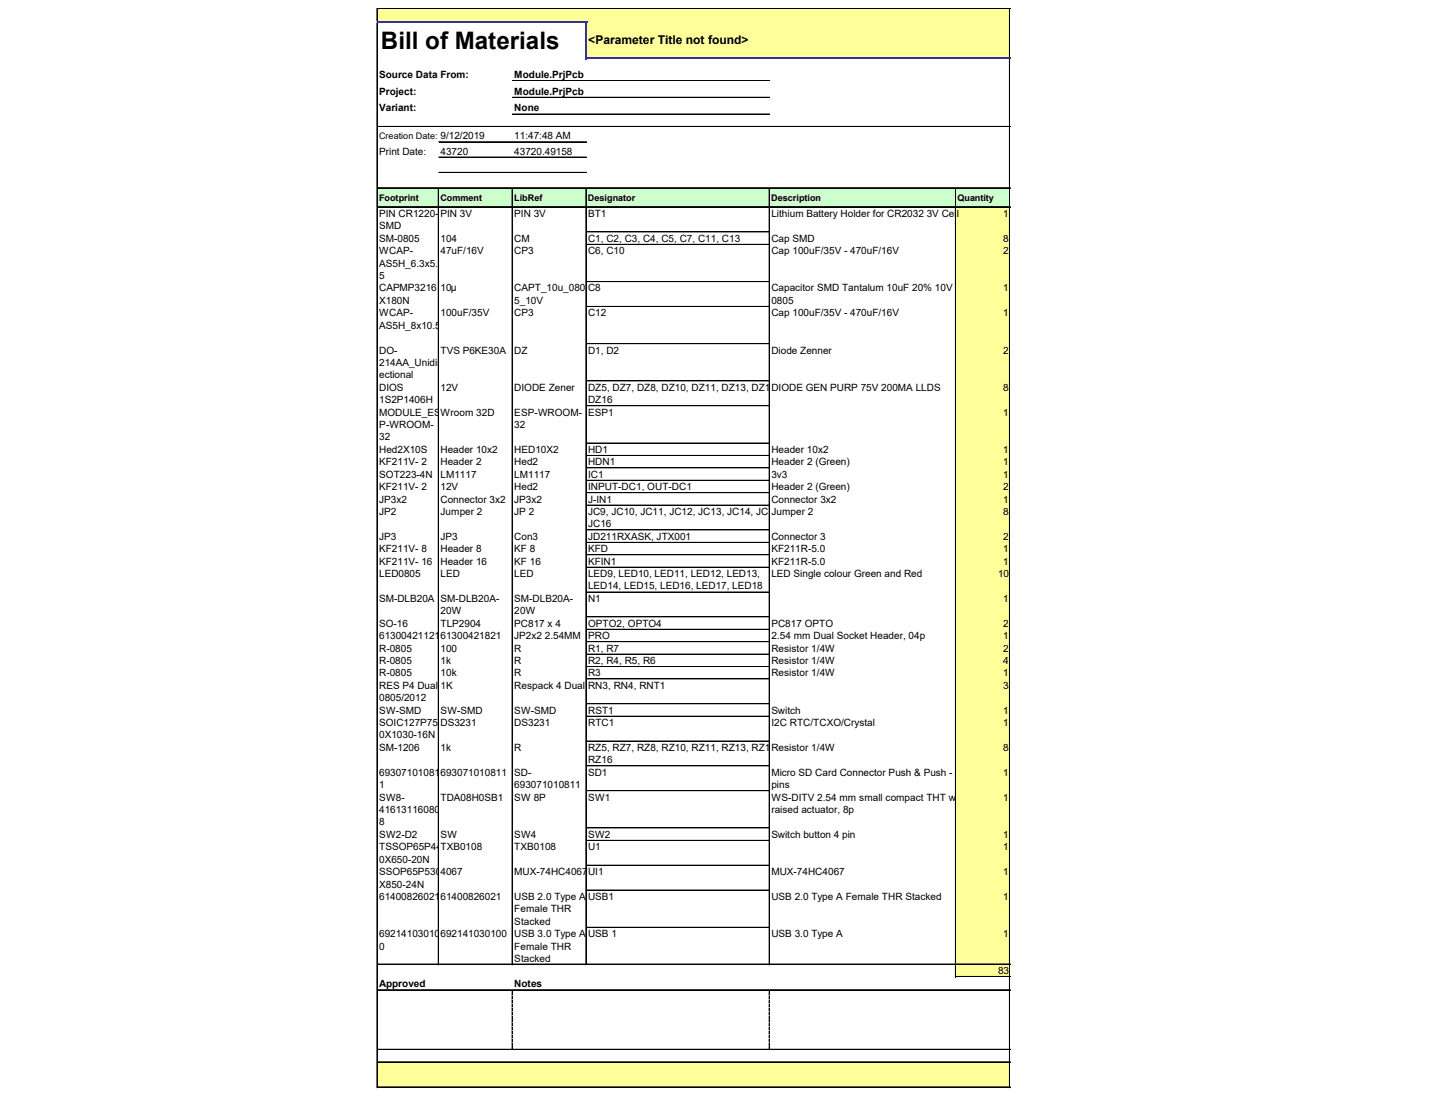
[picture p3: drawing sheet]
<svg xmlns="http://www.w3.org/2000/svg" width="279mm" height="216mm" viewBox="0 0 279 216" stroke-linecap="round" stroke-linejoin="round" font-family="sans-serif">
<defs><g id="words">
<text font-size="4.7" x="74.1" y="9.5">Bill of Materials</text>
<text font-size="2.3" x="114.5" y="8.6">&lt;Parameter Title not found&gt;</text>
<g font-size="1.9">
<text x="73.8" y="15.1">Source Data From:</text>
<text x="100.1" y="15.1">Module.PrjPcb</text>
<text x="73.8" y="18.4">Project:</text>
<text x="73.8" y="21.7">Variant:</text>
<text x="100.1" y="18.4">Module.PrjPcb</text>
<text x="100.1" y="21.7">None</text>
<text x="100.1" y="27.1">11:47:48 AM</text>
<text x="73.8" y="30.1">Print Date:</text>
<text x="85.7" y="30.1">43720</text>
<text x="100.1" y="30.1">43720.49158</text>
<text x="73.8" y="42.2">PIN CR1220-</text>
<text x="73.8" y="44.6">SMD</text>
<text x="73.8" y="47">SM-0805</text>
<text x="85.7" y="42.2">PIN 3V</text>
<text x="85.7" y="47">104</text>
<text x="100.1" y="42.2">PIN 3V</text>
<text x="100.1" y="47">CM</text>
<text x="114.4" y="42.2">BT1</text>
<text x="114.4" y="47">C1, C2, C3, C4, C5, C7, C11, C13</text>
<text x="150.1" y="42.2">Lithium Battery Holder for CR2032 3V Cell</text>
<text x="150.1" y="47">Cap SMD</text>
<text x="195.2" y="42.2">1</text>
<text x="195.2" y="47">8</text>
<text x="73.8" y="49.4">WCAP-</text>
<text x="73.8" y="51.9">AS5H_6.3x5.</text>
<text x="85.7" y="49.4">47uF/16V</text>
<text x="100.1" y="49.4">CP3</text>
<text x="114.4" y="49.4">C6, C10</text>
<text x="150.1" y="49.4">Cap 100uF/35V - 470uF/16V</text>
<text x="195.2" y="49.4">2</text>
<text x="73.8" y="54.3">5</text>
<text x="73.8" y="56.7">CAPMP3216</text>
<text x="73.8" y="59.1">X180N</text>
<text x="85.7" y="56.7">10µ</text>
<text x="100.1" y="56.7">CAPT_10u_080</text>
<text x="100.1" y="59.1">5_10V</text>
<text x="114.4" y="56.7">C8</text>
<text x="150.1" y="56.7">Capacitor SMD Tantalum 10uF 20% 10V</text>
<text x="150.1" y="59.1">0805</text>
<text x="195.2" y="56.7">1</text>
<text x="73.8" y="61.5">WCAP-</text>
<text x="73.8" y="63.9">AS5H_8x10.5</text>
<text x="85.7" y="61.5">100uF/35V</text>
<text x="100.1" y="61.5">CP3</text>
<text x="114.4" y="61.5">C12</text>
<text x="150.1" y="61.5">Cap 100uF/35V - 470uF/16V</text>
<text x="195.2" y="61.5">1</text>
<text x="73.8" y="68.8">DO-</text>
<text x="73.8" y="71.2">214AA_Unidir</text>
<text x="85.7" y="68.8">TVS P6KE30A</text>
<text x="100.1" y="68.8">DZ</text>
<text x="114.4" y="68.8">D1, D2</text>
<text x="150.1" y="68.8">Diode Zenner</text>
<text x="195.2" y="68.8">2</text>
<text x="73.8" y="73.6">ectional</text>
<text x="73.8" y="76">DIOS</text>
<text x="85.7" y="76">12V</text>
<text x="100.1" y="76">DIODE Zener</text>
<text x="114.4" y="76">DZ5, DZ7, DZ8, DZ10, DZ11, DZ13, DZ14,</text>
<text x="150.1" y="76">DIODE GEN PURP 75V 200MA LLDS</text>
<text x="195.2" y="76">8</text>
<text x="73.8" y="78.4">1S2P1406H</text>
<text x="73.8" y="80.8">MODULE_ES</text>
<text x="73.8" y="83.3">P-WROOM-</text>
<text x="85.7" y="80.8">Wroom 32D</text>
<text x="100.1" y="80.8">ESP-WROOM-</text>
<text x="100.1" y="83.3">32</text>
<text x="114.4" y="78.4">DZ16</text>
<text x="114.4" y="80.8">ESP1</text>
<text x="195.2" y="80.8">1</text>
<text x="73.8" y="85.7">32</text>
<text x="73.8" y="88.1">Hed2X10S</text>
<text x="85.7" y="88.1">Header 10x2</text>
<text x="100.1" y="88.1">HED10X2</text>
<text x="114.4" y="88.1">HD1</text>
<text x="150.1" y="88.1">Header 10x2</text>
<text x="195.2" y="88.1">1</text>
<text x="73.8" y="90.5">KF211V- 2</text>
<text x="73.8" y="92.9">SOT223-4N</text>
<text x="73.8" y="95.3">KF211V- 2</text>
<text x="85.7" y="90.5">Header 2</text>
<text x="85.7" y="92.9">LM1117</text>
<text x="85.7" y="95.3">12V</text>
<text x="100.1" y="90.5">Hed2</text>
<text x="100.1" y="92.9">LM1117</text>
<text x="100.1" y="95.3">Hed2</text>
<text x="114.4" y="90.5">HDN1</text>
<text x="114.4" y="92.9">IC1</text>
<text x="114.4" y="95.3">INPUT-DC1, OUT-DC1</text>
<text x="150.1" y="90.5">Header 2 (Green)</text>
<text x="150.1" y="92.9">3v3</text>
<text x="150.1" y="95.3">Header 2 (Green)</text>
<text x="195.2" y="90.5">1</text>
<text x="195.2" y="92.9">1</text>
<text x="195.2" y="95.3">2</text>
<text x="73.8" y="97.8">JP3x2</text>
<text x="73.8" y="100.2">JP2</text>
<text x="85.7" y="97.8">Connector 3x2</text>
<text x="85.7" y="100.2">Jumper 2</text>
<text x="100.1" y="97.8">JP3x2</text>
<text x="100.1" y="100.2">JP 2</text>
<text x="114.4" y="97.8">J-IN1</text>
<text x="114.4" y="100.2">JC9, JC10, JC11, JC12, JC13, JC14, JC15,</text>
<text x="150.1" y="97.8">Connector 3x2</text>
<text x="150.1" y="100.2">Jumper 2</text>
<text x="195.2" y="97.8">1</text>
<text x="195.2" y="100.2">8</text>
<text x="73.8" y="105">JP3</text>
<text x="73.8" y="107.4">KF211V- 8</text>
<text x="85.7" y="105">JP3</text>
<text x="85.7" y="107.4">Header 8</text>
<text x="100.1" y="105">Con3</text>
<text x="100.1" y="107.4">KF 8</text>
<text x="114.4" y="102.6">JC16</text>
<text x="114.4" y="105">JD211RXASK, JTX001</text>
<text x="114.4" y="107.4">KFD</text>
<text x="150.1" y="105">Connector 3</text>
<text x="150.1" y="107.4">KF211R-5.0</text>
<text x="195.2" y="105">2</text>
<text x="195.2" y="107.4">1</text>
<text x="73.8" y="109.8">KF211V- 16</text>
<text x="73.8" y="112.2">LED0805</text>
<text x="85.7" y="109.8">Header 16</text>
<text x="85.7" y="112.2">LED</text>
<text x="100.1" y="109.8">KF 16</text>
<text x="100.1" y="112.2">LED</text>
<text x="114.4" y="109.8">KFIN1</text>
<text x="114.4" y="112.2">LED9, LED10, LED11, LED12, LED13,</text>
<text x="150.1" y="109.8">KF211R-5.0</text>
<text x="150.1" y="112.2">LED Single colour Green and Red</text>
<text x="194.2" y="112.2">10</text>
<text x="195.2" y="109.8">1</text>
<text x="73.8" y="117.1">SM-DLB20A</text>
<text x="85.7" y="117.1">SM-DLB20A-</text>
<text x="85.7" y="119.5">20W</text>
<text x="100.1" y="117.1">SM-DLB20A-</text>
<text x="100.1" y="119.5">20W</text>
<text x="114.4" y="114.7">LED14, LED15, LED16, LED17, LED18</text>
<text x="114.4" y="117.1">N1</text>
<text x="195.2" y="117.1">1</text>
<text x="73.8" y="121.9">SO-16</text>
<text x="73.8" y="124.3">61300421121</text>
<text x="85.7" y="121.9">TLP2904</text>
<text x="85.7" y="124.3">61300421821</text>
<text x="100.1" y="121.9">PC817 x 4</text>
<text x="100.1" y="124.3">JP2x2 2.54MM</text>
<text x="114.4" y="121.9">OPTO2, OPTO4</text>
<text x="114.4" y="124.3">PRO</text>
<text x="150.1" y="121.9">PC817 OPTO</text>
<text x="150.1" y="124.3">2.54 mm Dual Socket Header, 04p</text>
<text x="195.2" y="121.9">2</text>
<text x="195.2" y="124.3">1</text>
<text x="73.8" y="126.7">R-0805</text>
<text x="73.8" y="129.2">R-0805</text>
<text x="73.8" y="131.6">R-0805</text>
<text x="85.7" y="126.7">100</text>
<text x="85.7" y="129.2">1k</text>
<text x="85.7" y="131.6">10k</text>
<text x="100.1" y="126.7">R</text>
<text x="100.1" y="129.2">R</text>
<text x="100.1" y="131.6">R</text>
<text x="114.4" y="126.7">R1, R7</text>
<text x="114.4" y="129.2">R2, R4, R5, R6</text>
<text x="114.4" y="131.6">R3</text>
<text x="150.1" y="126.7">Resistor 1/4W</text>
<text x="150.1" y="129.2">Resistor 1/4W</text>
<text x="150.1" y="131.6">Resistor 1/4W</text>
<text x="195.2" y="126.7">2</text>
<text x="195.2" y="129.2">4</text>
<text x="195.2" y="131.6">1</text>
<text x="73.8" y="134">RES P4 Dual</text>
<text x="73.8" y="136.4">0805/2012</text>
<text x="85.7" y="134">1K</text>
<text x="100.1" y="134">Respack 4 Dual</text>
<text x="114.4" y="134">RN3, RN4, RNT1</text>
<text x="195.2" y="134">3</text>
<text x="73.8" y="138.8">SW-SMD</text>
<text x="73.8" y="141.2">SOIC127P75</text>
<text x="73.8" y="143.6">0X1030-16N</text>
<text x="85.7" y="138.8">SW-SMD</text>
<text x="85.7" y="141.2">DS3231</text>
<text x="100.1" y="138.8">SW-SMD</text>
<text x="100.1" y="141.2">DS3231</text>
<text x="114.4" y="138.8">RST1</text>
<text x="114.4" y="141.2">RTC1</text>
<text x="150.1" y="138.8">Switch</text>
<text x="150.1" y="141.2">I2C RTC/TCXO/Crystal</text>
<text x="195.2" y="138.8">1</text>
<text x="195.2" y="141.2">1</text>
<text x="73.8" y="146.1">SM-1206</text>
<text x="85.7" y="146.1">1k</text>
<text x="100.1" y="146.1">R</text>
<text x="114.4" y="146.1">RZ5, RZ7, RZ8, RZ10, RZ11, RZ13, RZ14,</text>
<text x="114.4" y="148.5">RZ16</text>
<text x="150.1" y="146.1">Resistor 1/4W</text>
<text x="195.2" y="146.1">8</text>
<text x="73.8" y="150.9">69307101081</text>
<text x="73.8" y="153.3">1</text>
<text x="73.8" y="155.7">SW8-</text>
<text x="85.7" y="150.9">693071010811</text>
<text x="85.7" y="155.7">TDA08H0SB1</text>
<text x="100.1" y="150.9">SD-</text>
<text x="100.1" y="153.3">693071010811</text>
<text x="100.1" y="155.7">SW 8P</text>
<text x="114.4" y="150.9">SD1</text>
<text x="114.4" y="155.7">SW1</text>
<text x="150.1" y="150.9">Micro SD Card Connector Push &amp; Push - 8</text>
<text x="150.1" y="153.3">pins</text>
<text x="150.1" y="155.7">WS-DITV 2.54 mm small compact THT w</text>
<text x="186" y="155.7">ith</text>
<text x="195.2" y="150.9">1</text>
<text x="195.2" y="155.7">1</text>
<text x="73.8" y="158.1">41613116080</text>
<text x="73.8" y="160.5">8</text>
<text x="150.1" y="158.1">raised actuator, 8p</text>
<text x="73.8" y="163">SW2-D2</text>
<text x="73.8" y="165.4">TSSOP65P44</text>
<text x="73.8" y="167.8">0X650-20N</text>
<text x="85.7" y="163">SW</text>
<text x="85.7" y="165.4">TXB0108</text>
<text x="100.1" y="163">SW4</text>
<text x="100.1" y="165.4">TXB0108</text>
<text x="114.4" y="163">SW2</text>
<text x="114.4" y="165.4">U1</text>
<text x="150.1" y="163">Switch button 4 pin</text>
<text x="195.2" y="163">1</text>
<text x="195.2" y="165.4">1</text>
<text x="73.8" y="170.2">SSOP65P530</text>
<text x="73.8" y="172.6">X850-24N</text>
<text x="85.7" y="170.2">4067</text>
<text x="100.1" y="170.2">MUX-74HC4067</text>
<text x="114.4" y="170.2">UI1</text>
<text x="150.1" y="170.2">MUX-74HC4067</text>
<text x="195.2" y="170.2">1</text>
<text x="73.8" y="175">61400826021</text>
<text x="85.7" y="175">61400826021</text>
<text x="100.1" y="175">USB 2.0 Type A</text>
<text x="100.1" y="177.5">Female THR</text>
<text x="100.1" y="179.9">Stacked</text>
<text x="114.4" y="175">USB1</text>
<text x="150.1" y="175">USB 2.0 Type A Female THR Stacked</text>
<text x="195.2" y="175">1</text>
<text x="73.8" y="182.3">69214103010</text>
<text x="73.8" y="184.7">0</text>
<text x="85.7" y="182.3">692141030100</text>
<text x="100.1" y="182.3">USB 3.0 Type A</text>
<text x="100.1" y="184.7">Female THR</text>
<text x="114.4" y="182.3">USB 1</text>
<text x="150.1" y="182.3">USB 3.0 Type A</text>
<text x="195.2" y="182.3">1</text>
<text x="73.8" y="191.9">Approved</text>
<text x="100.1" y="187.1">Stacked</text>
<text x="100.1" y="191.9">Notes</text>
<text x="194.2" y="189.5">83</text>
</g>
<g font-size="1.8">
<text x="73.7" y="27.1">Creation Date: 9/12/2019</text>
<text x="73.7" y="39">Footprint</text>
<text x="85.7" y="39">Comment</text>
<text x="100" y="39">LibRef</text>
<text x="114.4" y="39">Designator</text>
<text x="150.1" y="39">Description</text>
<text x="186.3" y="39">Quantity</text>
</g>
</g></defs>
<g fill="#ff9">
<path d="M73.5 1.7h123v2.6h-123z"/>
<path d="M114.1 4.3h82.4v7.1h-82.4z"/>
</g>
<path d="M73.5 36.6h123v3.7h-123z" fill="#cfc"/>
<g fill="#ff9">
<path d="M186 40.3h10.5v4.8h-10.5z"/>
<path d="M186 45.1h10.5v2.4h-10.5z"/>
<path d="M186 47.5h10.5v7.3h-10.5z"/>
<path d="M186 54.8h10.5v4.8h-10.5z"/>
<path d="M186 59.6h10.5v7.3h-10.5z"/>
<path d="M186 66.8h10.5v7.3h-10.5z"/>
<path d="M186 74.1h10.5v4.8h-10.5z"/>
<path d="M186 78.9h10.5v7.3h-10.5z"/>
<path d="M186 86.2h10.5v2.4h-10.5z"/>
<path d="M186 88.6h10.5v2.4h-10.5z"/>
<path d="M186 91h10.5v2.4h-10.5z"/>
<path d="M186 93.4h10.5v2.5h-10.5z"/>
<path d="M186 95.8h10.5v2.5h-10.5z"/>
<path d="M186 98.2h10.5v4.9h-10.5z"/>
<path d="M186 103.1h10.5v2.4h-10.5z"/>
<path d="M186 105.5h10.5v2.4h-10.5z"/>
<path d="M186 107.9h10.5v2.4h-10.5z"/>
<path d="M186 110.3h10.5v4.9h-10.5z"/>
<path d="M186 115.1h10.5v4.9h-10.5z"/>
<path d="M186 120h10.5v2.4h-10.5z"/>
<path d="M186 122.4h10.5v2.4h-10.5z"/>
<path d="M186 124.8h10.5v2.4h-10.5z"/>
<path d="M186 127.2h10.5v2.5h-10.5z"/>
<path d="M186 129.6h10.5v2.5h-10.5z"/>
<path d="M186 132.1h10.5v4.8h-10.5z"/>
<path d="M186 136.9h10.5v2.4h-10.5z"/>
<path d="M186 139.3h10.5v4.9h-10.5z"/>
<path d="M186 144.1h10.5v4.9h-10.5z"/>
<path d="M186 149h10.5v4.8h-10.5z"/>
<path d="M186 153.8h10.5v7.3h-10.5z"/>
<path d="M186 161h10.5v2.5h-10.5z"/>
<path d="M186 163.5h10.5v4.8h-10.5z"/>
<path d="M186 168.3h10.5v4.8h-10.5z"/>
<path d="M186 173.1h10.5v7.3h-10.5z"/>
<path d="M186 180.4h10.5v7.2h-10.5z"/>
<path d="M186 187.6h10.5v2.4h-10.5z"/>
<path d="M73.5 206.6h123v4.9h-123z"/>
</g>
<g fill="none" stroke="#000" stroke-width=".19">
<path d="M73.3 1.6v2.5M73.3 4.4v207.2M73.4 1.6v2.5M73.4 4.4v207.2M73.5 1.6h123.1M73.5 1.7h123.1M99.7 15.7h50.1M99.7 15.8h50.1M99.7 18.9h50.1M99.7 19h50.1M196.4 1.8v9.4M196.4 11.6v200"/>
<path d="M196.5 1.8v9.4M196.5 11.6v200M73.5 24.6h123.1M73.5 24.7h123.1M73.5 36.5h123.1M73.5 36.6h123.1M85.3 36.7v151M85.4 27.6h28.7M85.4 27.7h28.7M85.4 30.5h28.7M85.4 30.6h28.7M85.4 33.5h28.7"/>
<path d="M85.4 33.6h28.7M85.4 36.7v151M99.6 36.7v151M99.7 36.7v151M99.7 22.2h50.1M99.7 22.3h50.1M114 36.7v151M114.1 36.7v151M149.7 36.7v151M185.9 36.7v153.4M186 36.7v153.4M73.5 40.2h123.1"/>
<path d="M73.5 40.3h123.1M114.2 45.1h35.5M114.2 47.5h35.5M114.2 54.8h35.5M114.2 59.6h35.5M114.2 66.8h35.5M114.2 74.1h35.5M114.2 78.9h35.5M114.2 86.2h35.5M114.2 88.6h35.5M114.2 91h35.5M114.2 93.4h35.5"/>
<path d="M114.2 95.8h35.5M114.2 98.2h35.5M114.2 103.1h35.5M114.2 105.5h35.5M114.2 107.9h35.5M114.2 110.3h35.5M114.2 115.1h35.5M114.2 115.2h35.5M114.2 120h35.5M114.2 122.4h35.5M114.2 124.8h35.5M114.2 127.2h35.5"/>
<path d="M114.2 129.6h35.5M114.2 132.1h35.5M114.2 136.9h35.5M114.2 139.3h35.5M114.2 144.1h35.5M114.2 149h35.5M114.2 153.8h35.5M114.2 161h35.5M114.2 163.5h35.5M114.2 168.3h35.5M114.2 173.1h35.5M73.5 187.5h123.1"/>
<path d="M73.5 187.6h123.1M73.5 192.5h123.1M73.5 192.6h123.1M99.6 192.8v.1M99.6 193v.6M99.6 193.8v.6M99.6 194.5v.6M99.6 195.3v.6M99.6 196v.6M99.6 196.8v.6M99.6 197.5v.6M99.6 198.3v.6"/>
<path d="M99.6 199v.6M99.6 199.8v.6M114.2 180.4h35.5M149.7 192.8v.1M149.7 193v.6M149.7 193.8v.6M149.7 194.5v.6M149.7 195.3v.6M149.7 196v.6M149.7 196.8v.6M149.7 197.5v.6M149.7 198.3v.6"/>
<path d="M149.7 199v.6M149.7 199.8v.6M186.1 189.9h10.5M186.1 190h10.5M73.5 204.1h123.1M73.5 204.2h123.1M73.5 206.5h123.1M73.5 206.6h123.1M73.5 211.4h123.1M73.5 211.5h123.1M99.6 200.5v.6M99.6 201.3v.6"/>
<path d="M99.6 202v.6M99.6 202.8v.6M99.6 203.5v.6M149.7 200.5v.6M149.7 201.3v.6M149.7 202v.6M149.7 202.8v.6M149.7 203.5v.6"/>
</g>
<path d="M114.1 4.4v7.2" fill="none" stroke="#339" stroke-width=".35"/>
<g fill="#000">
<path d="M99.6 192.8l.2 .1zM99.6 193h.2v.6h-.2zM99.6 193.8h.2v.6h-.2zM99.6 194.5h.2v.6h-.2zM99.6 195.3h.2v.6h-.2zM99.6 196h.2v.6h-.2zM99.6 196.8h.2v.6h-.2zM99.6 197.5h.2v.6h-.2zM99.6 198.3h.2v.6h-.2zM99.6 199h.2v.6h-.2zM99.6 199.8h.2v.6h-.2zM149.7 192.8l.1 .1z"/>
<path d="M149.7 193h.1v.6h-.1zM149.7 193.8h.1v.6h-.1zM149.7 194.5h.1v.6h-.1zM149.7 195.3h.1v.6h-.1zM149.7 196h.1v.6h-.1zM149.7 196.8h.1v.6h-.1zM149.7 197.5h.1v.6h-.1zM149.7 198.3h.1v.6h-.1zM149.7 199h.1v.6h-.1zM149.7 199.8h.1v.6h-.1zM99.6 200.5h.2v.6h-.2zM99.6 201.3h.2v.6h-.2z"/>
<path d="M99.6 202h.2v.6h-.2zM99.6 202.8h.2v.6h-.2zM99.6 203.5h.2v.6h-.2zM149.7 200.5h.1v.6h-.1zM149.7 201.3h.1v.6h-.1zM149.7 202h.1v.6h-.1zM149.7 202.8h.1v.6h-.1zM149.7 203.5h.1v.6h-.1z"/>
</g>
<path d="M73.3 4.3h41M114.3 11.4h82.3" fill="none" stroke="#339" stroke-width=".38"/>
<use href="#words"/>
</svg>
